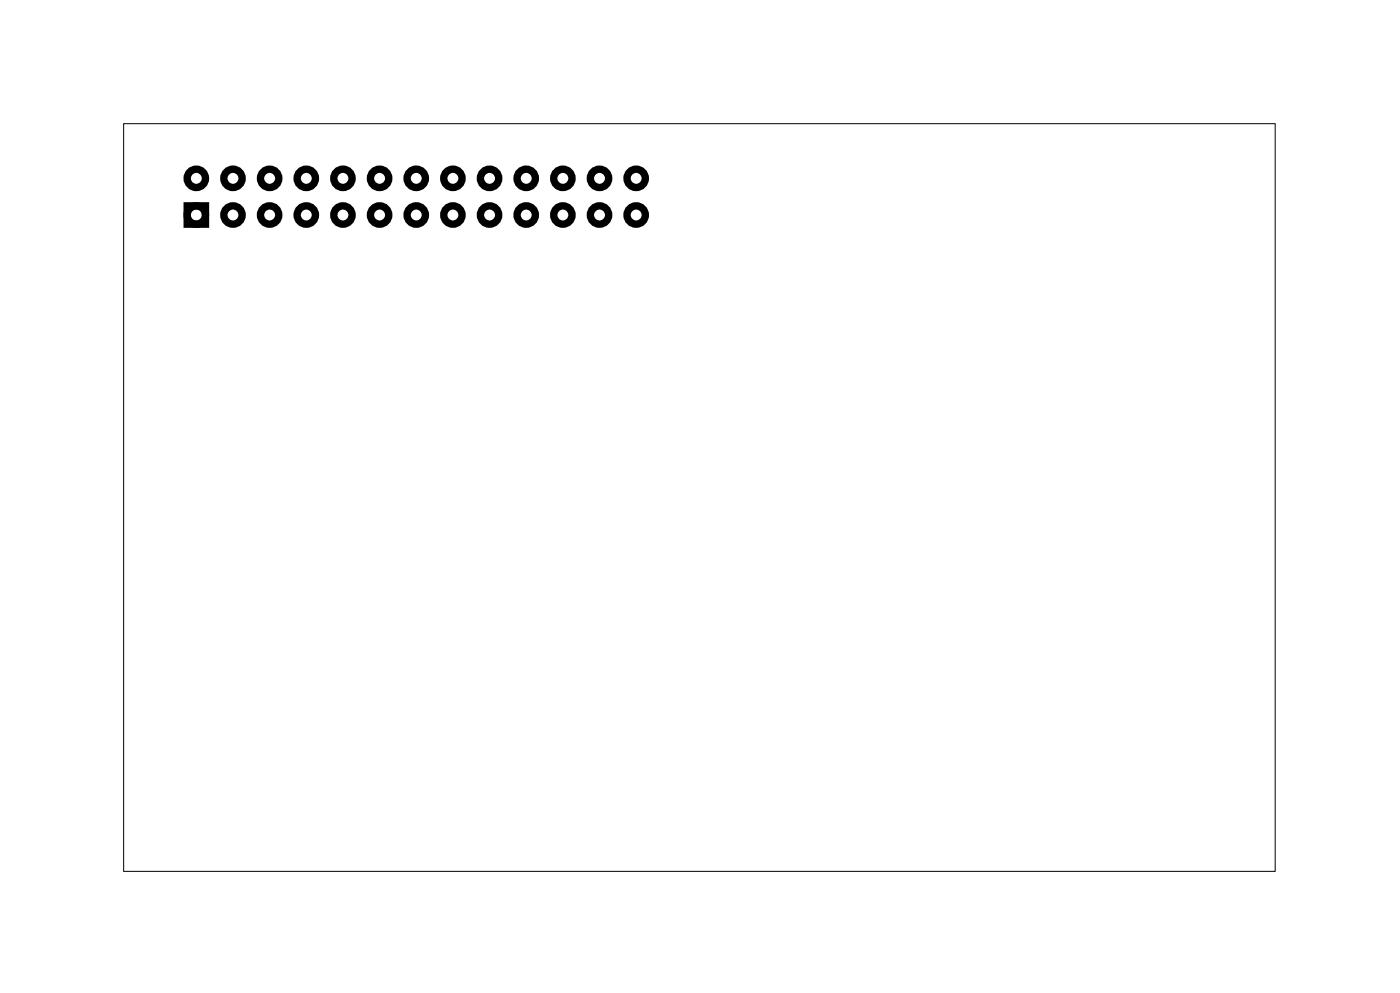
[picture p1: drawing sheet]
<svg xmlns="http://www.w3.org/2000/svg" width="97mm" height="69mm" viewBox="0 0 97 69" stroke-linecap="round" stroke-linejoin="round" font-family="sans-serif">
<path d="M8.6 8.6h79.8v51.8h-79.8z" fill="none" stroke="#000" stroke-width=".07"/>
<g fill="none" stroke="#000" stroke-width=".51">
<path d="M13 14.3h1.2v1.2h-1.2z"/>
<circle cx="13.6" cy="14.9" r=".64"/>
<circle cx="13.6" cy="12.4" r=".64"/>
<circle cx="16.1" cy="12.4" r=".64"/>
<circle cx="16.1" cy="14.9" r=".64"/>
<circle cx="18.7" cy="12.4" r=".64"/>
<circle cx="18.7" cy="14.9" r=".64"/>
<circle cx="21.2" cy="14.9" r=".64"/>
<circle cx="21.2" cy="12.4" r=".64"/>
<circle cx="23.8" cy="14.9" r=".64"/>
<circle cx="23.8" cy="12.4" r=".64"/>
<circle cx="26.3" cy="14.9" r=".64"/>
<circle cx="26.3" cy="12.4" r=".64"/>
<circle cx="28.8" cy="14.9" r=".64"/>
<circle cx="28.8" cy="12.4" r=".64"/>
<circle cx="31.4" cy="14.9" r=".64"/>
<circle cx="31.4" cy="12.4" r=".64"/>
<circle cx="33.9" cy="12.4" r=".64"/>
<circle cx="33.9" cy="14.9" r=".64"/>
<circle cx="36.5" cy="14.9" r=".64"/>
<circle cx="36.5" cy="12.4" r=".64"/>
<circle cx="39" cy="14.9" r=".64"/>
<circle cx="39" cy="12.4" r=".64"/>
<circle cx="41.5" cy="12.4" r=".64"/>
<circle cx="41.5" cy="14.9" r=".64"/>
<circle cx="44.1" cy="14.9" r=".64"/>
<circle cx="44.1" cy="12.4" r=".64"/>
</g>
</svg>
